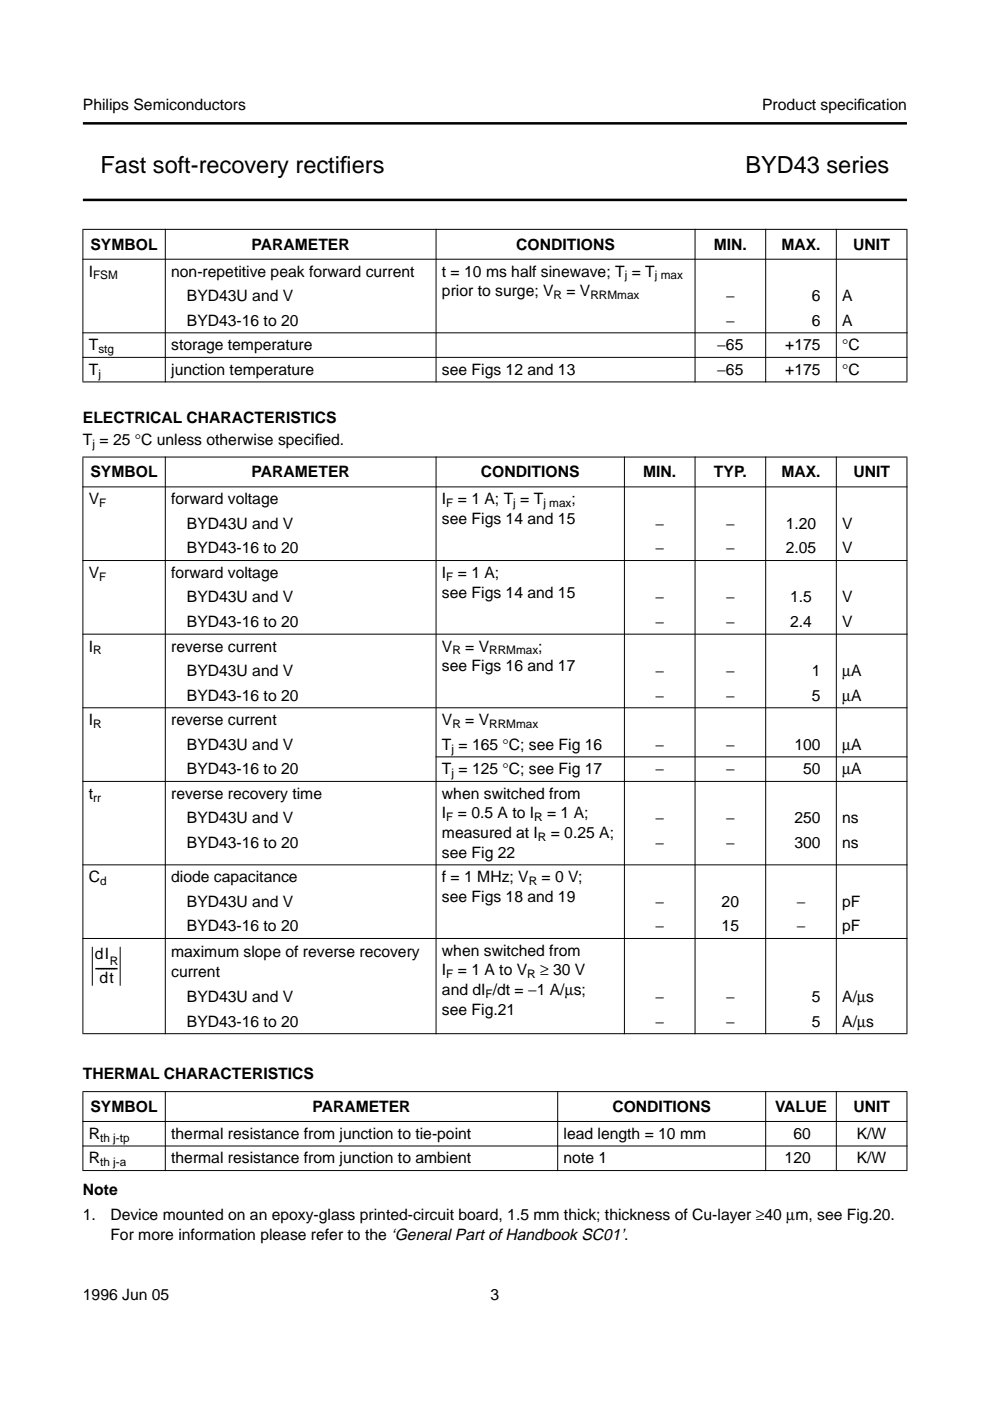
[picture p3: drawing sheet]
<svg xmlns="http://www.w3.org/2000/svg" width="210mm" height="297mm" viewBox="0 0 210 297" stroke-linecap="round" stroke-linejoin="round" font-family="sans-serif">
<defs><g id="words">
<g font-size="5">
<text x="21.3" y="36.6">Fast soft-recovery rectif</text>
<text x="72.1" y="36.6">iers</text>
<text x="158.1" y="36.6">BYD43 series</text>
</g>
<g font-size="3.3">
<text x="17.6" y="23.4">Philips Semiconductors</text>
<text x="161.7" y="23.4">Product specif</text>
<text x="181.9" y="23.4">ication</text>
<text x="19.2" y="52.9">SYMBOL</text>
<text x="53.4" y="52.9">PARAMETER</text>
<text x="109.5" y="52.9">CONDITIONS</text>
<text x="151.4" y="52.9">MIN.</text>
<text x="165.8" y="52.9">MAX.</text>
<text x="181" y="52.9">UNIT</text>
<text x="18.8" y="58.6">I</text>
<text x="36.3" y="58.6">non-repetitive peak forward current</text>
<text x="93.8" y="58.6">t = 10 ms half sinewave; T = T</text>
<text x="39.7" y="63.8">BYD43U and V</text>
<text x="93.8" y="62.8">prior to surge; V</text>
<text x="120.2" y="62.8">= V</text>
<text x="154" y="63.8">−</text>
<text x="172.3" y="63.8">6</text>
<text x="178.7" y="63.8">A</text>
<text x="39.7" y="69">BYD43-16 to 20</text>
<text x="154" y="69">−</text>
<text x="172.3" y="69">6</text>
<text x="178.7" y="69">A</text>
<text x="18.8" y="74.3">T</text>
<text x="36.3" y="74.2">storage temperature</text>
<text x="152.2" y="74.2">−65</text>
<text x="166.6" y="74.2">+175</text>
<text x="178.7" y="74.2">°C</text>
<text x="18.8" y="79.5">T</text>
<text x="36.3" y="79.5">junction temperature</text>
<text x="93.8" y="79.5">see Figs 12 and 13</text>
<text x="152.2" y="79.5">−65</text>
<text x="166.6" y="79.5">+175</text>
<text x="178.7" y="79.5">°C</text>
<text x="17.6" y="89.6">ELECTRICAL CHARACTERISTICS</text>
<text x="17.6" y="94.4">T = 25 °C unless otherwise specif</text>
<text x="66.8" y="94.4">ied.</text>
<text x="19.2" y="101.2">SYMBOL</text>
<text x="53.4" y="101.2">PARAMETER</text>
<text x="102" y="101.2">CONDITIONS</text>
<text x="136.5" y="101.2">MIN.</text>
<text x="151.5" y="101.2">TYP.</text>
<text x="165.8" y="101.2">MAX.</text>
<text x="181.1" y="101.2">UNIT</text>
<text x="18.8" y="106.9">V</text>
<text x="36.3" y="106.9">forward voltage</text>
<text x="93.8" y="106.9">I</text>
<text x="97.1" y="106.9">= 1 A; T = T</text>
<text x="121.2" y="106.9">;</text>
<text x="39.6" y="112.1">BYD43U and V</text>
<text x="93.8" y="111.1">see Figs 14 and 15</text>
<text x="139.1" y="112.1">−</text>
<text x="154" y="112.1">−</text>
<text x="166.7" y="112.1">1.20</text>
<text x="178.7" y="112.1">V</text>
<text x="39.6" y="117.3">BYD43-16 to 20</text>
<text x="139.1" y="117.3">−</text>
<text x="154" y="117.3">−</text>
<text x="166.7" y="117.3">2.05</text>
<text x="178.7" y="117.3">V</text>
<text x="18.8" y="122.5">V</text>
<text x="36.3" y="122.5">forward voltage</text>
<text x="93.8" y="122.5">I</text>
<text x="97.1" y="122.5">= 1 A;</text>
<text x="39.6" y="127.7">BYD43U and V</text>
<text x="93.8" y="126.7">see Figs 14 and 15</text>
<text x="139.1" y="127.7">−</text>
<text x="154" y="127.7">−</text>
<text x="167.6" y="127.7">1.5</text>
<text x="178.7" y="127.7">V</text>
<text x="39.6" y="132.9">BYD43-16 to 20</text>
<text x="139.1" y="132.9">−</text>
<text x="154" y="132.9">−</text>
<text x="167.6" y="132.9">2.4</text>
<text x="178.7" y="132.9">V</text>
<text x="18.8" y="138.1">I</text>
<text x="36.3" y="138.1">reverse current</text>
<text x="39.7" y="143.3">BYD43U and V</text>
<text x="93.8" y="138.1">V</text>
<text x="93.8" y="142.3">see Figs 16 and 17</text>
<text x="98.7" y="138.1">= V</text>
<text x="114.2" y="138.1">;</text>
<text x="139.1" y="143.3">−</text>
<text x="154" y="143.3">−</text>
<text x="172.3" y="143.3">1</text>
<text x="178.7" y="143.3">µA</text>
<text x="39.7" y="148.5">BYD43-16 to 20</text>
<text x="139.1" y="148.5">−</text>
<text x="154" y="148.5">−</text>
<text x="172.3" y="148.5">5</text>
<text x="178.7" y="148.5">µA</text>
<text x="18.8" y="153.7">I</text>
<text x="36.3" y="153.7">reverse current</text>
<text x="93.8" y="153.7">V</text>
<text x="98.7" y="153.7">= V</text>
<text x="39.7" y="158.9">BYD43U and V</text>
<text x="93.8" y="158.9">T = 165 °C; see Fig 16</text>
<text x="139.1" y="158.9">−</text>
<text x="154" y="158.9">−</text>
<text x="168.5" y="158.9">100</text>
<text x="178.7" y="158.9">µA</text>
<text x="39.7" y="164.2">BYD43-16 to 20</text>
<text x="93.8" y="164.2">T = 125 °C; see Fig 17</text>
<text x="139.1" y="164.2">−</text>
<text x="154" y="164.2">−</text>
<text x="170.4" y="164.2">50</text>
<text x="178.7" y="164.2">µA</text>
<text x="18.8" y="169.4">t</text>
<text x="36.3" y="169.4">reverse recovery time</text>
<text x="93.8" y="169.4">when switched from</text>
<text x="93.8" y="173.5">I</text>
<text x="97.1" y="173.5">= 0.5 A to I</text>
<text x="116.1" y="173.5">= 1 A;</text>
<text x="39.7" y="174.6">BYD43U and V</text>
<text x="39.7" y="179.8">BYD43-16 to 20</text>
<text x="93.8" y="177.7">measured at I</text>
<text x="116.9" y="177.7">= 0.25 A;</text>
<text x="139.1" y="174.6">−</text>
<text x="139.1" y="179.8">−</text>
<text x="154" y="174.6">−</text>
<text x="154" y="179.8">−</text>
<text x="168.6" y="174.6">250</text>
<text x="168.6" y="179.8">300</text>
<text x="178.7" y="174.6">ns</text>
<text x="178.7" y="179.8">ns</text>
<text x="93.8" y="181.8">see Fig 22</text>
<text x="18.8" y="187">C</text>
<text x="36.3" y="187">diode capacitance</text>
<text x="93.8" y="191.2">see Figs 18 and 19</text>
<text x="93.8" y="187">f = 1 MHz; V</text>
<text x="114.9" y="187">= 0 V;</text>
<text x="39.6" y="192.3">BYD43U and V</text>
<text x="39.6" y="197.5">BYD43-16 to 20</text>
<text x="139.1" y="192.3">−</text>
<text x="139.1" y="197.5">−</text>
<text x="153.1" y="192.3">20</text>
<text x="153.1" y="197.5">15</text>
<text x="169" y="192.3">−</text>
<text x="169" y="197.5">−</text>
<text x="178.7" y="192.3">pF</text>
<text x="178.7" y="197.5">pF</text>
<text x="20.1" y="203.3">dI</text>
<text x="36.3" y="202.9">maximum slope of reverse recovery</text>
<text x="93.8" y="202.7">when switched from</text>
<text x="20.1" y="206.3">--------</text>
<text x="21.1" y="208.4">dt</text>
<text x="36.3" y="207.2">current</text>
<text x="93.8" y="206.8">I</text>
<text x="97.1" y="206.8">= 1 A to V</text>
<text x="114.6" y="206.8">≥ 30 V</text>
<text x="39.7" y="212.4">BYD43U and V</text>
<text x="93.8" y="211">and dI /dt = −1 A/µs;</text>
<text x="93.8" y="215.1">see Fig.21</text>
<text x="139.1" y="212.4">−</text>
<text x="154" y="212.4">−</text>
<text x="172.3" y="212.4">5</text>
<text x="178.7" y="212.4">A/µs</text>
<text x="39.7" y="217.6">BYD43-16 to 20</text>
<text x="139.1" y="217.6">−</text>
<text x="154" y="217.6">−</text>
<text x="172.3" y="217.6">5</text>
<text x="178.7" y="217.6">A/µs</text>
<text x="17.6" y="228.7">THERMAL CHARACTERISTICS</text>
<text x="19.2" y="235.7">SYMBOL</text>
<text x="66.3" y="235.7">PARAMETER</text>
<text x="129.9" y="235.7">CONDITIONS</text>
<text x="164.4" y="235.7">VALUE</text>
<text x="181.1" y="235.7">UNIT</text>
<text x="18.8" y="241.5">R</text>
<text x="36.3" y="241.4">thermal resistance from junction to tie-point</text>
<text x="119.6" y="241.4">lead length = 10 mm</text>
<text x="168.3" y="241.4">60</text>
<text x="181.8" y="241.4">K/W</text>
<text x="18.8" y="246.7">R</text>
<text x="36.3" y="246.7">thermal resistance from junction to ambient</text>
<text x="119.6" y="246.7">note 1</text>
<text x="166.5" y="246.7">120</text>
<text x="181.8" y="246.7">K/W</text>
<text x="17.6" y="253.3">Note</text>
<text x="17.6" y="258.7">1.</text>
<text x="23.4" y="262.9">For more information please refer to the ‘General Part of Handbook SC01’.</text>
<text x="23.4" y="258.7">Device mounted on an epoxy-glass printed-circuit board, 1.5 mm thick; thickness of Cu-layer ≥40 µm, see Fig.20.</text>
<text x="17.6" y="275.6">1996 Jun 05</text>
<text x="104.1" y="275.6">3</text>
</g>
<g font-size="2.5">
<text x="19.8" y="59.2">FSM</text>
<text x="132.5" y="59.2">j</text>
<text x="138.9" y="59.2">j max</text>
<text x="117.5" y="63.4">R</text>
<text x="125.3" y="63.4">RRMmax</text>
<text x="20.9" y="74.8">stg</text>
<text x="20.9" y="80">j</text>
<text x="19.6" y="95">j</text>
<text x="21.1" y="107.5">F</text>
<text x="94.7" y="107.5">F</text>
<text x="108.9" y="107.5">j</text>
<text x="115.3" y="107.5">j max</text>
<text x="21.1" y="123.1">F</text>
<text x="94.7" y="123.1">F</text>
<text x="19.8" y="138.7">R</text>
<text x="96" y="138.7">R</text>
<text x="103.8" y="138.7">RRMmax</text>
<text x="19.8" y="154.3">R</text>
<text x="96" y="154.3">R</text>
<text x="103.8" y="154.3">RRMmax</text>
<text x="95.8" y="159.5">j</text>
<text x="95.8" y="164.8">j</text>
<text x="19.8" y="170">rr</text>
<text x="94.7" y="174.1">F</text>
<text x="113.3" y="174.1">R</text>
<text x="114.1" y="178.3">R</text>
<text x="21.2" y="187.6">d</text>
<text x="112.2" y="187.6">R</text>
<text x="23.3" y="204.5">R</text>
<text x="94.7" y="207.4">F</text>
<text x="111.9" y="207.4">R</text>
<text x="103" y="211.6">F</text>
<text x="21.2" y="242">th j-tp</text>
<text x="21.2" y="247.3">th j-a</text>
</g>
</g></defs>
<path d="M17.6 26.2h174.8M17.6 42.4h174.8" fill="none" stroke="#000" stroke-width=".53"/>
<g fill="#000" stroke="#000" stroke-width=".21">
<path d="M17.5 48.6h175zM17.5 55h175zM17.5 70.6h175zM17.5 75.8h175zM17.6 48.7v32.2zM35.1 48.5v32.6zM92.5 48.5v32.6zM147.5 48.5v32.6zM162.5 48.5v32.6zM177.4 48.5v32.6zM192.4 48.7v32.2zM17.5 81h175z"/>
<path d="M17.5 96.9h175zM17.5 103.2h175zM17.5 118.8h175zM17.5 134.5h175zM17.5 150.1h175zM92.4 160.5h100.1zM17.5 165.7h175zM17.5 183.4h175zM17.5 199h175zM17.6 97v122.1zM35.1 96.8v122.5zM92.5 96.8v122.5z"/>
<path d="M132.5 96.8v122.5zM147.5 96.8v122.5zM162.5 96.8v122.5zM177.4 96.8v122.5zM192.4 97v122.1zM17.5 219.2h175zM17.5 231.4h175zM17.5 237.8h175zM17.6 231.5v16.6zM35.1 231.3v17zM118.3 231.3v17zM162.5 231.3v17z"/>
<path d="M177.4 231.3v17zM192.4 231.5v16.6zM17.5 243h175zM17.5 248.2h175z"/>
</g>
<path d="M19.6 200.8v8.1M25.5 200.8v8.1" fill="none" stroke="#000" stroke-width=".21"/>
<use href="#words"/>
</svg>
